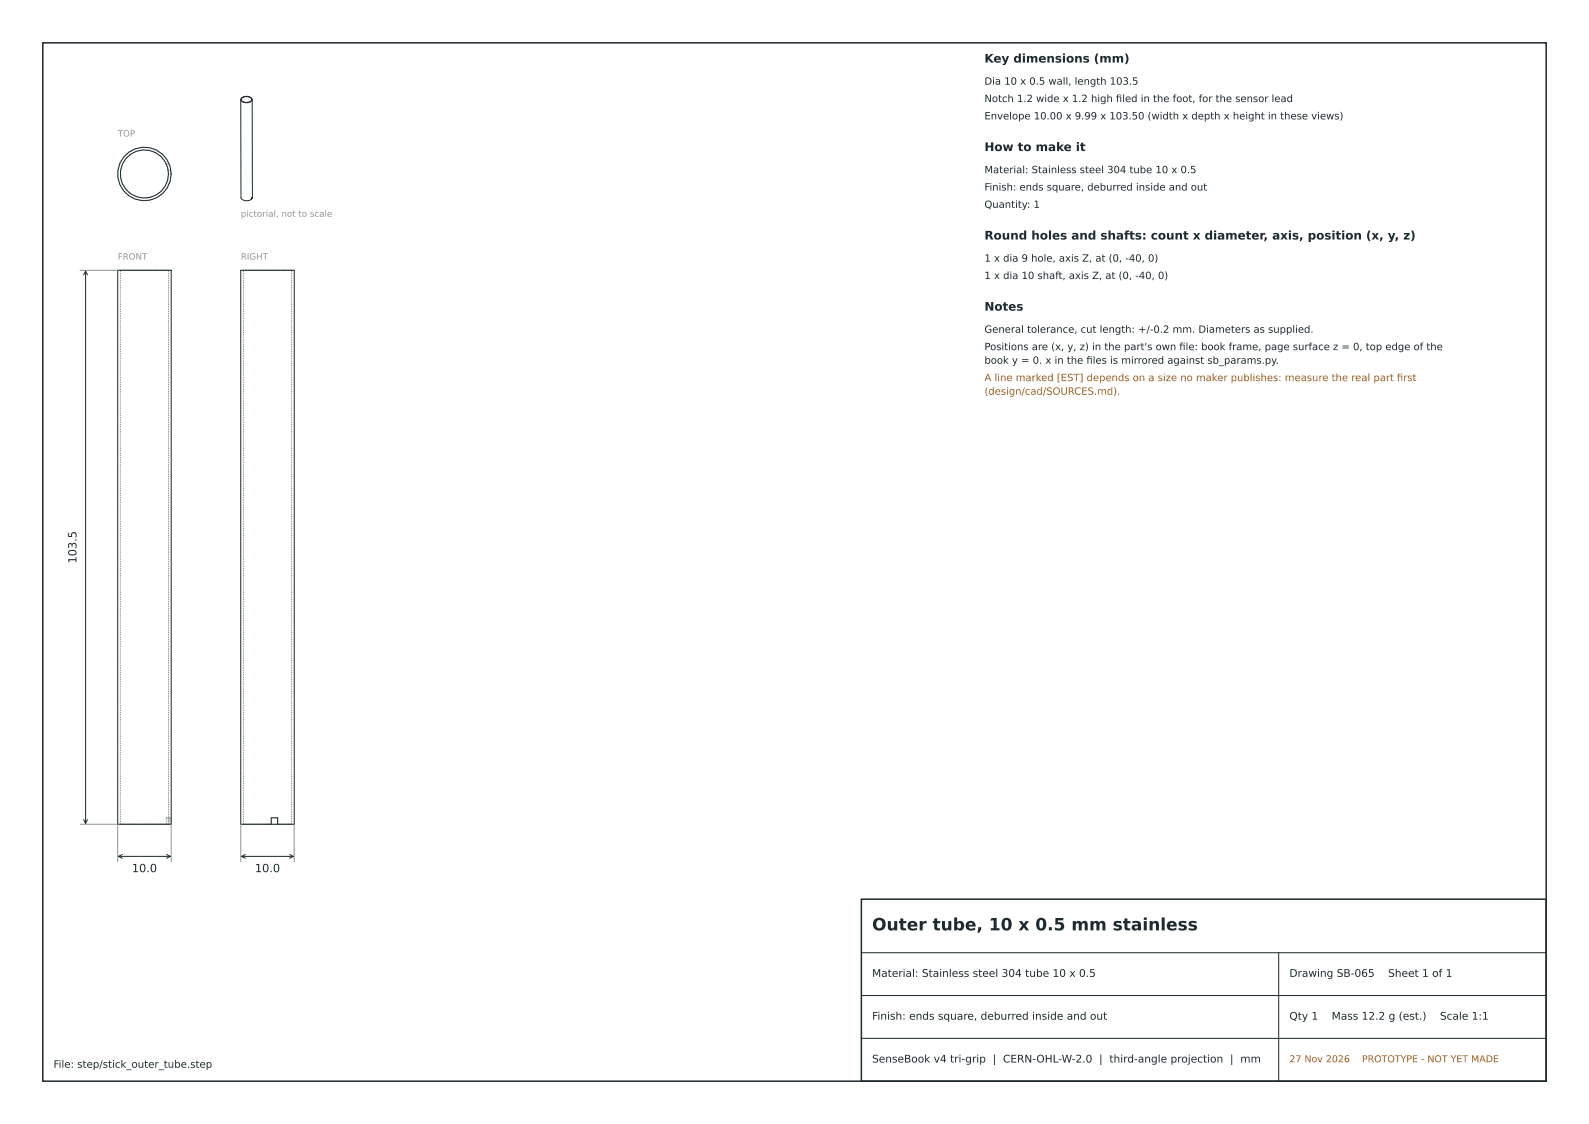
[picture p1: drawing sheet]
<svg xmlns="http://www.w3.org/2000/svg" width="297mm" height="210mm" viewBox="0 0 297 210" stroke-linecap="round" stroke-linejoin="round" font-family="sans-serif">
<defs><g id="words">
<text font-size="3.2" fill="#1d2a2e" x="163" y="173.8">Outer tube, 10 x 0.5 mm stainless</text>
<g font-size="2.2" fill="#1d2a2e">
<text x="184" y="11.7">Key dimensions (mm)</text>
<text x="184" y="28.2">How to make it</text>
<text x="184" y="44.8">Round holes and shafts: count x diameter, axis, position (x, y, z)</text>
<text x="184" y="58">Notes</text>
</g>
<g font-size="2.1" fill="#1d2a2e">
<text x="14.3" y="105.3" transform="rotate(-90 14.3 105.3)">103.5</text>
<text x="24.6" y="162.9">10.0</text>
<text x="47.6" y="162.9">10.0</text>
</g>
<g font-size="2" fill="#1d2a2e">
<text x="163" y="182.5">Material: Stainless steel 304 tube 10 x 0.5</text>
<text x="241" y="182.5">Drawing SB-065</text>
<text x="259.5" y="182.5">Sheet 1 of 1</text>
<text x="163" y="190.5">Finish: ends square, deburred inside and out</text>
<text x="241" y="190.5">Qty 1</text>
<text x="248.9" y="190.5">Mass 12.2 g (est.)</text>
<text x="269.1" y="190.5">Scale 1:1</text>
<text x="163" y="198.5">SenseBook v4 tri-grip | CERN-OHL-W-2.0 | third-angle projection | mm</text>
</g>
<g font-size="1.9" fill="#1d2a2e">
<text x="184" y="15.8">Dia 10 x 0.5 wall, length 103.5</text>
<text x="184" y="19.1">Notch 1.2 wide x 1.2 high fled in the foot, for the sensor lead</text>
<text x="184" y="22.3">Envelope 10.00 x 9.99 x 103.50 (width x depth x height in these views)</text>
<text x="208.6" y="19.1">i</text>
<text x="184" y="32.4">Material: Stainless steel 304 tube 10 x 0.5</text>
<text x="184" y="35.6">Finish: ends square, deburred inside and out</text>
<text x="184" y="38.8">Quantity: 1</text>
<text x="184" y="48.9">1 x dia 9 hole, axis Z, at (0, -40, 0)</text>
<text x="184" y="52.1">1 x dia 10 shaft, axis Z, at (0, -40, 0)</text>
<text x="184" y="62.2">General tolerance, cut length: +/-0.2 mm. Diameters as supplied.</text>
<text x="184" y="65.4">Positions are (x, y, z) in the part's own fle: book frame, page surface z = 0, top edge of the</text>
<text x="220.4" y="65.4">i</text>
<text x="184" y="68">book y = 0. x in the fles is mirrored against sb_params.py.</text>
<text x="203.1" y="68">i</text>
<text x="10" y="199.5">File: step/stick_outer_tube.step</text>
</g>
<g font-size="1.9" fill="#b0600f">
<text x="184" y="71.2">A line marked [EST] depends on a size no maker publishes: measure the real part frst</text>
<text x="261.1" y="71.2">i</text>
<text x="184" y="73.8">(design/cad/SOURCES.md).</text>
</g>
<g font-size="1.8" fill="#b0600f">
<text x="241" y="198.5">27 Nov 2026</text>
<text x="254.6" y="198.5">PROTOTYPE - NOT YET MADE</text>
</g>
<g font-size="1.6" fill="#8a979b">
<text x="22" y="25.5">TOP</text>
<text x="45" y="40.5">pictorial, not to scale</text>
<text x="22" y="48.5">FRONT</text>
<text x="45" y="48.5">RIGHT</text>
</g>
</g></defs>
<path d="M8 8h281v194h-281zM161 168h128v34h-128z" fill="none" stroke="#1d2a2e" stroke-width=".28"/>
<g fill="none" stroke="#8a979b" stroke-width=".19" stroke-dasharray=".3 .2" stroke-linecap="butt">
<path d="M31.1 30.6h.5M31.1 30.6l.3 1.2M31.4 31.8l.1 .7M31.4 31.8h.5M31.5 32.5a4.5 4.5 0 0 1-6.2 4.2 4.5 4.5 0 0 1-1.6-7.3 4.5 4.5 0 0 1 7.4 1.2M31.6 30.6l.3 1.2M31.6 30.6h-.5M31.9 31.8l.1 .7M31.9 31.8h-.5M32 32.5a5 5 0 0 1-6.9 4.6 5 5 0 0 1-1.6-8.1 5 5 0 0 1 8.1 1.6M22 50.5h10M22.5 50.5h9"/>
<path d="M31.5 50.5h-9M45 50.5h10M45.5 50.5h9M50 50.5h-4.5M54.5 50.5h-4.5M22 154h9.6M22.5 154h8.6M22.5 154v-103.5M31.1 152.8h.5M31.1 152.8h.3M31.1 154v-1.2M31.4 154h.1"/>
<path d="M31.4 152.8h.6M31.4 154v-1.2M31.5 154h-9M31.5 154v-103.5M31.6 152.8h.4M31.6 154v-1.2M31.6 154h-.5M32 154v-1.2M32 154h-.6M45 154h10M45.5 154h5.2M45.5 154v-103.5"/>
<path d="M50 154h-4.5M50.7 154h-.7M50.7 154v-1.2M51.9 154h2.6M51.9 152.8h-1.2M51.9 154v-1.2M54.5 154h-2.6M54.5 154v-103.5"/>
</g>
<g fill="none" stroke="#1d2a2e" stroke-width=".19">
<path d="M45 18.6v18.3a1.33 1.33 0 0 0 2 .3l.1-.3v.2M45.2 18.3a1.05 1.05 0 0 1 1.8 .4l-.2 .2a1.21 1.21 0 0 1-1.7-.3zM47.1 18.6v18.5M47.1 18.6l-.2 .3a1.37 1.37 0 0 1-1.9-.3M47.1 18.6a1.25 1.25 0 0 0-2.1 0M47 37.1h.1M15.6 51.4l.4-.7 .4 .7M16 50.7v103.1M22 50.5h10v103.5h-10zM15.6 153.1l.4 .7 .4-.7M22.2 160h9.6M22.9 159.6l-.7 .4 .7 .4"/>
<path d="M31.1 159.6l.7 .4-.7 .4M45.2 160h9.6M45.9 159.6l-.7 .4 .7 .4M50.7 154h-5.7v-103.5h10v103.5h-3.1M50.7 154v-1.2h1.2v1.2M50.7 154h1.2M54.1 159.6l.7 .4-.7 .4M161 178h128M239 178v24M161 194h128M161 186h128"/>
<circle cx="27" cy="32.5" r="4.5"/>
<circle cx="27" cy="32.5" r="5"/>
</g>
<path d="M15 50.5h7M15 154h7v7M32 154v7M45 154v7M55 154v7" fill="none" stroke="#8a979b" stroke-width=".19"/>
<use href="#words"/>
</svg>
